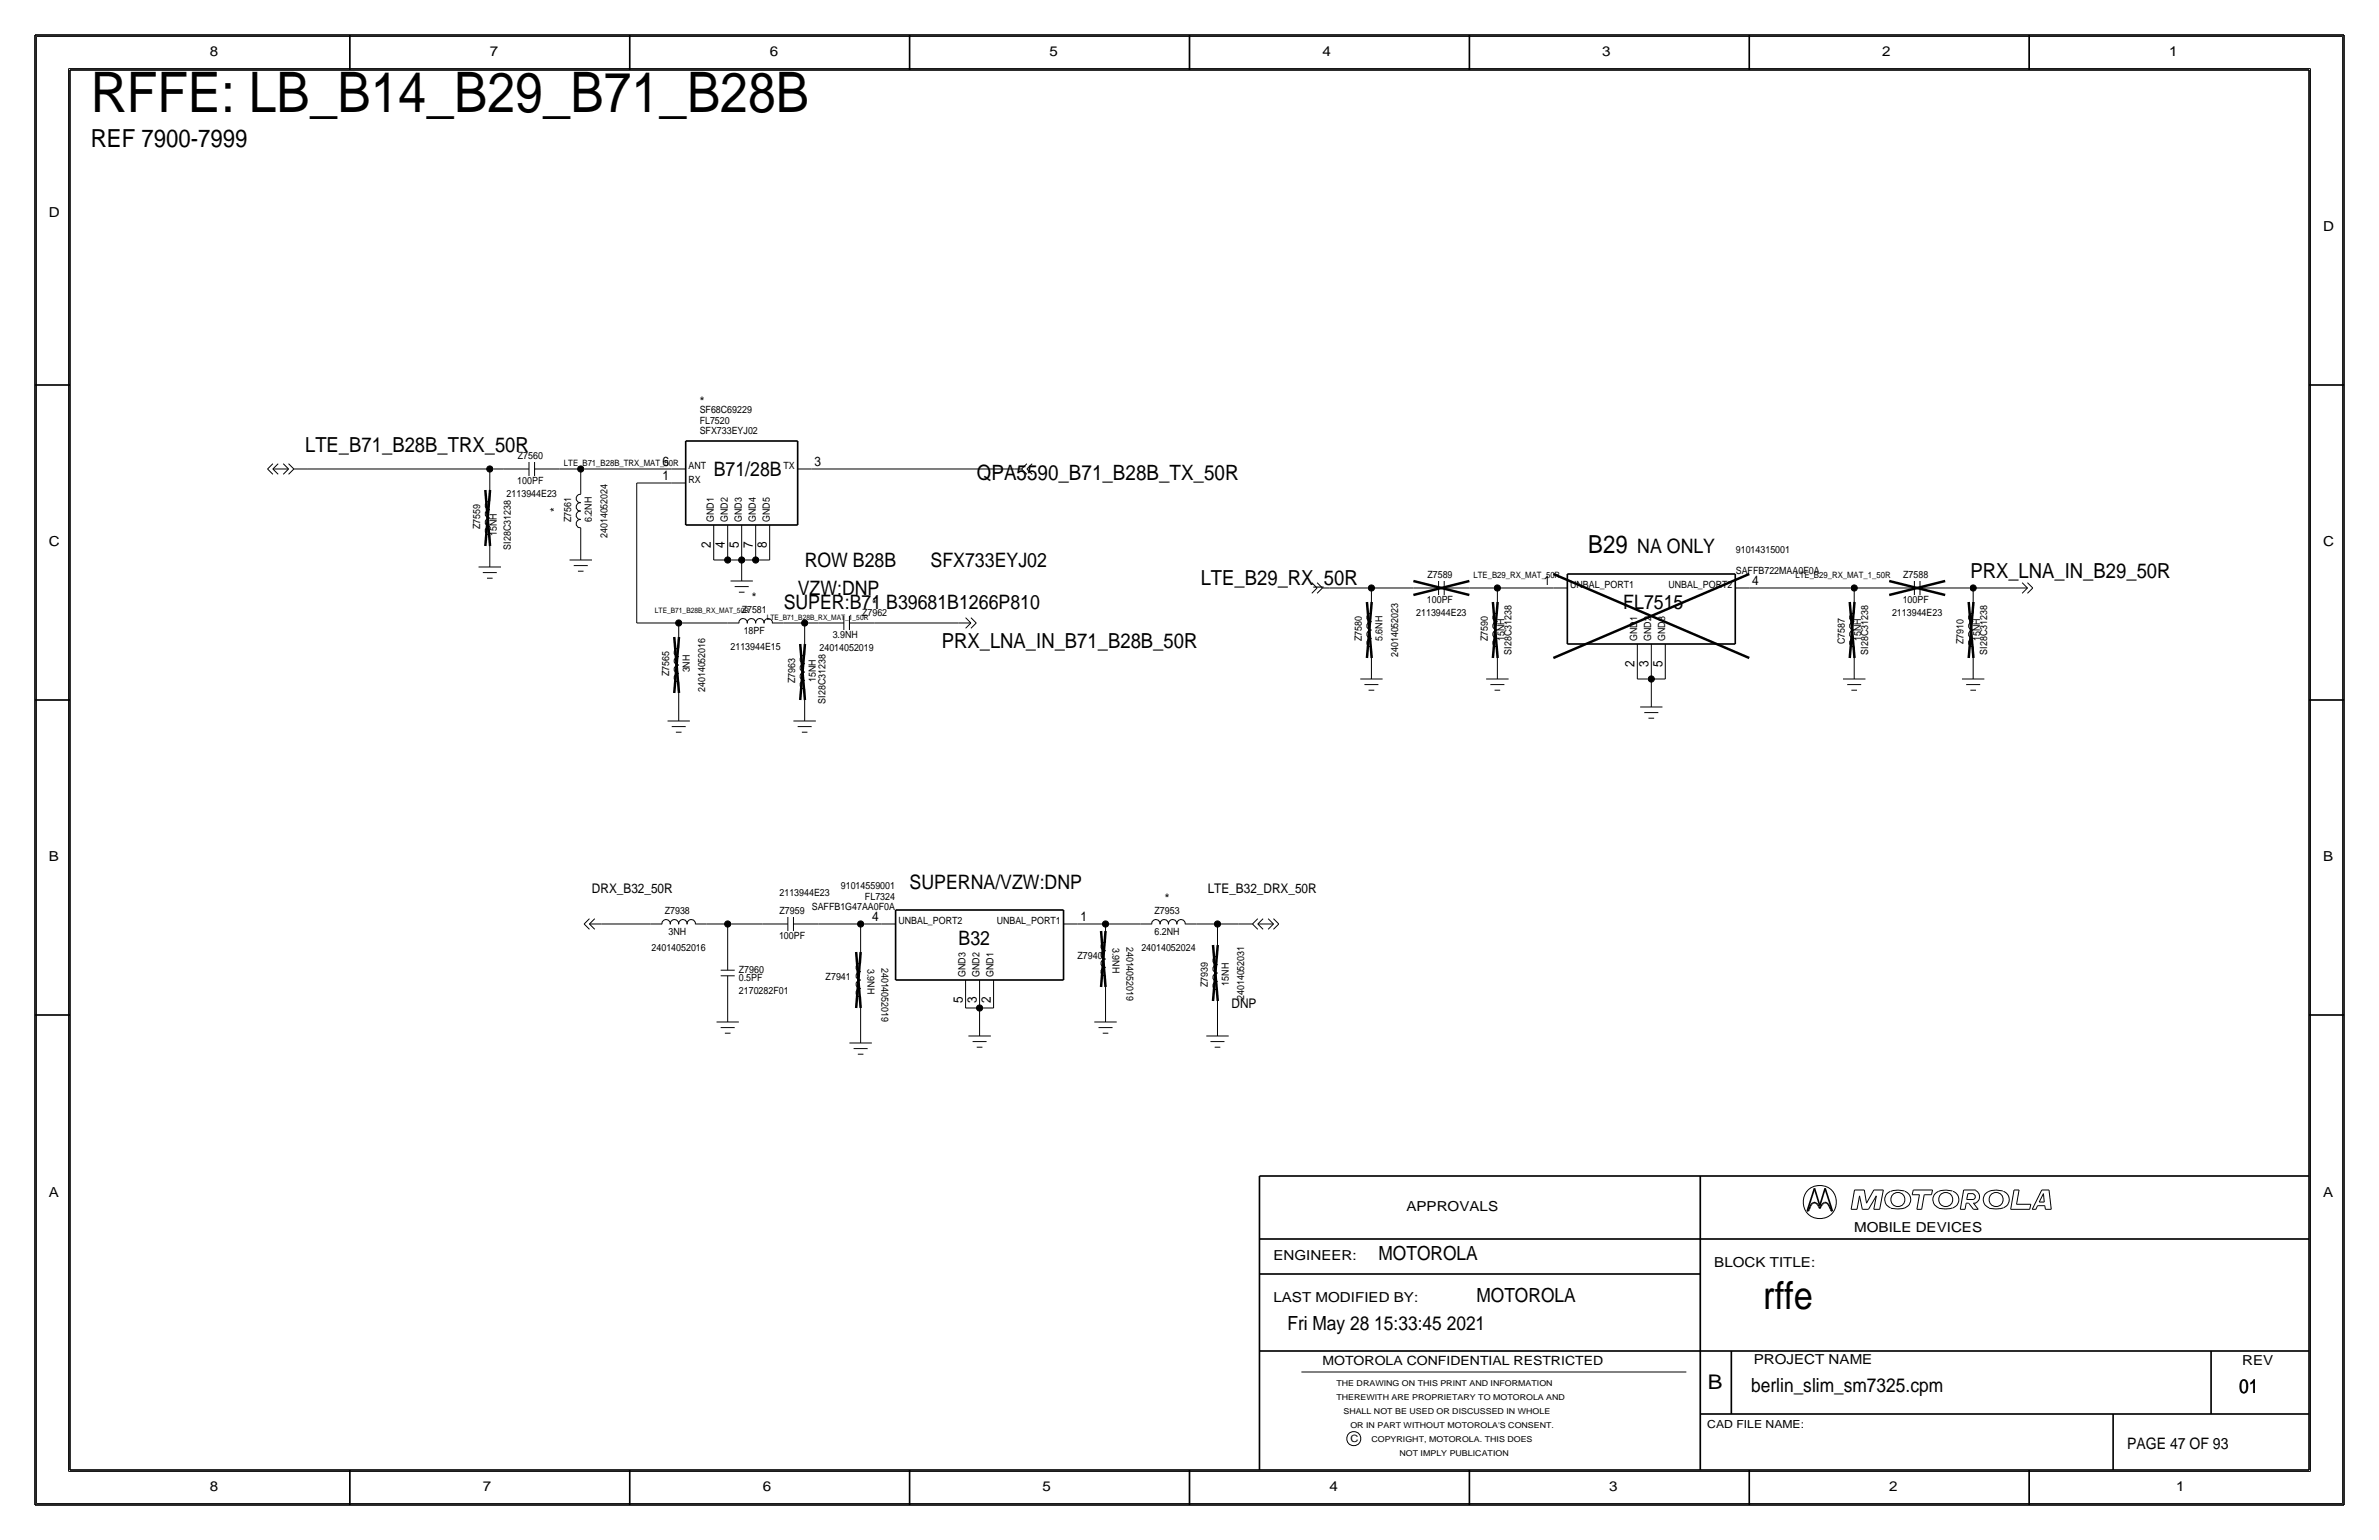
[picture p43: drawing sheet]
<svg xmlns="http://www.w3.org/2000/svg" width="432mm" height="279mm" viewBox="0 0 432 279" stroke-linecap="round" stroke-linejoin="round" font-family="sans-serif">
<defs><g id="words">
<text font-size="10.1" x="16.5" y="20.3">RFFE: LB_B14_B29_B71_B28B</text>
<text font-size="7" x="320" y="237.5">rffe</text>
<g font-size="4.5">
<text x="16.5" y="26.7">REF 7900-7999</text>
<text x="288.3" y="100.3">B29</text>
</g>
<g font-size="3.8">
<text x="55.4" y="82">LTE_B71_B28B_TRX_50R</text>
<text x="177.3" y="87.1">QPA5590_B71_B28B_TX_50R</text>
<text x="217.9" y="106.2">LTE_B29_RX_50R</text>
<text x="357.6" y="104.9">PRX_LNA_IN_B29_50R</text>
<text x="170.9" y="117.6">PRX_LNA_IN_B71_B28B_50R</text>
</g>
<text font-size="3.7" x="310" y="252.1">B</text>
<g font-size="3.6">
<text x="129.5" y="86.4">B71/28B</text>
<text x="297.2" y="100.3">NA ONLY</text>
<text x="144.8" y="107.9">VZW:DNP</text>
<text x="146.1" y="102.9">ROW B28B</text>
<text x="168.9" y="102.9">SFX733EYJ02</text>
<text x="142.2" y="110.5">SUPER:B71 B39681B1266P810</text>
<text x="294.6" y="110.5">FL7515</text>
<text x="165.1" y="161.3">SUPERNA/VZW:DNP</text>
<text x="174" y="171.4">B32</text>
</g>
<g font-size="3.5">
<text x="250.2" y="228.6">MOTOROLA</text>
<text x="268" y="236.2">MOTOROLA</text>
<text x="233.7" y="241.3">Fri May 28 15:33:45 2021</text>
<text x="317.9" y="252.6">berlin_slim_sm7325.cpm</text>
<text x="406.4" y="252.7">01</text>
</g>
<text font-size="2.9" x="386.1" y="262.9">PAGE 47 OF 93</text>
<g font-size="2.5">
<text x="38.1" y="10.2">8</text>
<text x="88.9" y="10.2">7</text>
<text x="139.7" y="10.2">6</text>
<text x="190.5" y="10.2">5</text>
<text x="240" y="10.2">4</text>
<text x="290.8" y="10.2">3</text>
<text x="341.6" y="10.2">2</text>
<text x="393.7" y="10.2">1</text>
<text x="8.9" y="39.4">D</text>
<text x="421.6" y="41.9">D</text>
<text x="8.9" y="99.1">C</text>
<text x="421.6" y="99.1">C</text>
<text x="8.9" y="156.2">B</text>
<text x="421.6" y="156.2">B</text>
<text x="8.9" y="217.2">A</text>
<text x="255.3" y="219.7">APPROVALS</text>
<text x="421.6" y="217.2">A</text>
<text x="336.5" y="223.5">MOBILE DEVICES</text>
<text x="231.1" y="228.6">ENGINEER:</text>
<text x="311.1" y="229.9">BLOCK TITLE:</text>
<text x="231.1" y="236.2">LAST MODIFIED BY:</text>
<text x="318.3" y="247.5">PROJECT NAME</text>
<text x="407" y="247.6">REV</text>
<text x="38.1" y="270.5">8</text>
<text x="87.6" y="270.5">7</text>
<text x="138.4" y="270.5">6</text>
<text x="189.2" y="270.5">5</text>
<text x="241.3" y="270.5">4</text>
<text x="292.1" y="270.5">3</text>
<text x="342.9" y="270.5">2</text>
<text x="395" y="270.5">1</text>
</g>
<g font-size="2.4">
<text x="127" y="73.7">*</text>
<text x="120.2" y="87.1">1</text>
<text x="120.2" y="84.6">6</text>
<text x="147.8" y="84.6">3</text>
<text x="101.6" y="92.9" transform="rotate(-90 101.6 92.9)">*</text>
<text x="129" y="99.5" transform="rotate(-90 129 99.5)">2</text>
<text x="131.6" y="99.5" transform="rotate(-90 131.6 99.5)">4</text>
<text x="134.1" y="99.5" transform="rotate(-90 134.1 99.5)">5</text>
<text x="136.7" y="99.5" transform="rotate(-90 136.7 99.5)">7</text>
<text x="139.2" y="99.5" transform="rotate(-90 139.2 99.5)">8</text>
<text x="280.2" y="106.2">1</text>
<text x="318" y="106.2">4</text>
<text x="136.5" y="109.2">*</text>
<text x="158.3" y="110.5">*</text>
<text x="296.7" y="121.1" transform="rotate(-90 296.7 121.1)">2</text>
<text x="299.2" y="121.1" transform="rotate(-90 299.2 121.1)">3</text>
<text x="301.8" y="121.1" transform="rotate(-90 301.8 121.1)">5</text>
<text x="107.4" y="162.1">DRX_B32_50R</text>
<text x="158.3" y="167.1">4</text>
<text x="196.1" y="167.1">1</text>
<text x="211.4" y="163.8">*</text>
<text x="219.2" y="162.1">LTE_B32_DRX_50R</text>
<text x="174.8" y="182" transform="rotate(-90 174.8 182)">5</text>
<text x="177.3" y="182" transform="rotate(-90 177.3 182)">3</text>
<text x="179.8" y="182" transform="rotate(-90 179.8 182)">2</text>
<text x="223.5" y="182.9">DNP</text>
</g>
<text font-size="2.3" x="240" y="247.6">MOTOROLA CONFIDENTIAL RESTRICTED</text>
<text font-size="2" x="309.9" y="259.1">CAD FILE NAME:</text>
<g font-size="1.8">
<text x="127" y="74.9">SF68C69229</text>
<text x="127" y="76.9">FL7520</text>
<text x="94" y="83.3">Z7560</text>
<text x="127" y="78.7">SFX733EYJ02</text>
<text x="93.9" y="87.9">100PF</text>
<text x="125" y="87.6">RX</text>
<text x="125" y="85.1">ANT</text>
<text x="142.2" y="85.1">TX</text>
<text x="92" y="90.2">2113944E23</text>
<text x="103.7" y="94.7" transform="rotate(-90 103.7 94.7)">Z7561</text>
<text x="107.4" y="94.7" transform="rotate(-90 107.4 94.7)">6.2NH</text>
<text x="129.5" y="94.7" transform="rotate(-90 129.5 94.7)">GND1</text>
<text x="132.1" y="94.7" transform="rotate(-90 132.1 94.7)">GND2</text>
<text x="134.6" y="94.7" transform="rotate(-90 134.6 94.7)">GND3</text>
<text x="137.2" y="94.7" transform="rotate(-90 137.2 94.7)">GND4</text>
<text x="139.7" y="94.7" transform="rotate(-90 139.7 94.7)">GND5</text>
<text x="87.2" y="96" transform="rotate(-90 87.2 96)">Z7559</text>
<text x="90.2" y="97.3" transform="rotate(-90 90.2 97.3)">15NH</text>
<text x="92.7" y="99.7" transform="rotate(-90 92.7 99.7)">SI28C31238</text>
<text x="110.2" y="97.6" transform="rotate(-90 110.2 97.6)">24014052024</text>
<text x="315.1" y="100.3">91014315001</text>
<text x="259.1" y="104.9">Z7589</text>
<text x="285" y="106.7">UNBAL_PORT1</text>
<text x="302.8" y="106.7">UNBAL_PORT2</text>
<text x="315.1" y="104.1">SAFFB722MAA0F0A</text>
<text x="345.4" y="104.9">Z7588</text>
<text x="134.6" y="111.3">Z7581</text>
<text x="156.5" y="111.8">Z7962</text>
<text x="257.1" y="111.8">2113944E23</text>
<text x="259" y="109.5">100PF</text>
<text x="343.4" y="111.8">2113944E23</text>
<text x="345.4" y="109.5">100PF</text>
<text x="132.6" y="117.9">2113944E15</text>
<text x="135" y="115.1">18PF</text>
<text x="148.7" y="118.1">24014052019</text>
<text x="151.1" y="115.8">3.9NH</text>
<text x="247.2" y="116.3" transform="rotate(-90 247.2 116.3)">Z7580</text>
<text x="251" y="116.3" transform="rotate(-90 251 116.3)">5.6NH</text>
<text x="253.7" y="119.2" transform="rotate(-90 253.7 119.2)">24014052023</text>
<text x="270.1" y="116.3" transform="rotate(-90 270.1 116.3)">Z7590</text>
<text x="273" y="116.4" transform="rotate(-90 273 116.4)">15NH</text>
<text x="274.3" y="118.8" transform="rotate(-90 274.3 118.8)">SI28C31238</text>
<text x="297.2" y="116.3" transform="rotate(-90 297.2 116.3)">GND1</text>
<text x="299.7" y="116.3" transform="rotate(-90 299.7 116.3)">GND2</text>
<text x="302.3" y="116.3" transform="rotate(-90 302.3 116.3)">GND3</text>
<text x="334.8" y="116.9" transform="rotate(-90 334.8 116.9)">C7587</text>
<text x="337.8" y="116.4" transform="rotate(-90 337.8 116.4)">15NH</text>
<text x="339.1" y="118.8" transform="rotate(-90 339.1 118.8)">SI28C31238</text>
<text x="356.4" y="116.8" transform="rotate(-90 356.4 116.8)">Z7910</text>
<text x="359.4" y="116.4" transform="rotate(-90 359.4 116.4)">15NH</text>
<text x="360.7" y="118.8" transform="rotate(-90 360.7 118.8)">SI28C31238</text>
<text x="121.5" y="122.7" transform="rotate(-90 121.5 122.7)">Z7565</text>
<text x="125.2" y="122" transform="rotate(-90 125.2 122)">3NH</text>
<text x="128" y="125.6" transform="rotate(-90 128 125.6)">24014052016</text>
<text x="144.3" y="123.9" transform="rotate(-90 144.3 123.9)">Z7963</text>
<text x="148.1" y="123.7" transform="rotate(-90 148.1 123.7)">15NH</text>
<text x="149.9" y="127.7" transform="rotate(-90 149.9 127.7)">SI28C31238</text>
<text x="152.6" y="161.3">91014559001</text>
<text x="120.7" y="165.9">Z7938</text>
<text x="141.5" y="165.9">Z7959</text>
<text x="141.5" y="162.6">2113944E23</text>
<text x="147.3" y="165.1">SAFFB1G47AA0F0A</text>
<text x="157" y="163.3">FL7324</text>
<text x="163.1" y="167.6">UNBAL_PORT2</text>
<text x="180.9" y="167.6">UNBAL_PORT1</text>
<text x="209.6" y="165.9">Z7953</text>
<text x="118.3" y="172.5">24014052016</text>
<text x="121.3" y="169.7">3NH</text>
<text x="141.4" y="170.4">100PF</text>
<text x="195.6" y="174">Z7940</text>
<text x="201.9" y="172" transform="rotate(90 201.9 172)">3.9NH</text>
<text x="204.5" y="171.8" transform="rotate(90 204.5 171.8)">24014052019</text>
<text x="207.2" y="172.5">24014052024</text>
<text x="209.6" y="169.7">6.2NH</text>
<text x="134.1" y="178.1">0.5PF</text>
<text x="134.1" y="176.5">Z7960</text>
<text x="149.9" y="177.8">Z7941</text>
<text x="157.5" y="175.8" transform="rotate(90 157.5 175.8)">3.9NH</text>
<text x="160" y="175.6" transform="rotate(90 160 175.6)">24014052019</text>
<text x="175.3" y="177.3" transform="rotate(-90 175.3 177.3)">GND3</text>
<text x="177.8" y="177.3" transform="rotate(-90 177.8 177.3)">GND2</text>
<text x="180.3" y="177.3" transform="rotate(-90 180.3 177.3)">GND1</text>
<text x="219.3" y="179.1" transform="rotate(-90 219.3 179.1)">Z7939</text>
<text x="223" y="178.8" transform="rotate(-90 223 178.8)">15NH</text>
<text x="134.1" y="180.3">2170282F01</text>
<text x="225.8" y="181.5" transform="rotate(-90 225.8 181.5)">24014052031</text>
<text x="245.1" y="261.6">C</text>
</g>
<g font-size="1.6">
<text x="102.4" y="84.6">LTE_B71_B28B_TRX_MAT_50R</text>
<text x="267.5" y="104.9">LTE_B29_RX_MAT_50R</text>
<text x="325.9" y="104.9">LTE_B29_RX_MAT_1_50R</text>
</g>
<g font-size="1.5">
<text x="242.6" y="251.5">THE DRAWING ON THIS PRINT AND INFORMATION</text>
<text x="242.6" y="254">THEREWITH ARE PROPRIETARY TO MOTOROLA AND</text>
<text x="243.8" y="256.5">SHALL NOT BE USED OR DISCUSSED IN WHOLE</text>
<text x="245.1" y="259.1">OR IN PART WITHOUT MOTOROLA'S CONSENT.</text>
<text x="248.9" y="261.6">COPYRIGHT, MOTOROLA. THIS DOES</text>
<text x="254" y="264.2">NOT IMPLY PUBLICATION</text>
</g>
<g font-size="1.4">
<text x="118.9" y="111.3">LTE_B71_B28B_RX_MAT_50R</text>
<text x="139.2" y="112.5">LTE_B71_B28B_RX_MAT_1_50R</text>
</g>
</g></defs>
<g fill="none" stroke="#000" stroke-width=".18">
<path d="M6.6 6.6h418.6zM6.6 6.6v266.2zM12.4 12.4v254.6zM12.4 12.4h407zM419.4 12.4v254.6zM425.2 6.6v266.2zM48.6 85.1l.9 1zM48.6 85.1l.9-1zM49.5 85.1l1-1zM49.5 85.1l1 1zM49.5 85.1h2.9zM51.4 86.1l1-1z"/>
<path d="M51.4 84.1l1 1zM52.4 84.1l.9 1zM52.4 86.1l.9-1zM53.3 85.1h2.6zM55.9 85.1h33zM88.9 99.1v1.2zM88.9 85.1v3.8zM88.9 97v2.1zM88.9 88.9v2zM88.9 92.5a.74 .74 0 0 0-.8 .7 .74 .74 0 0 0 .8 .8M88.9 95.6a.74 .74 0 0 0-.8 .7 .74 .74 0 0 0 .8 .7M88.9 94a.74 .74 0 0 0-.8 .8 .74 .74 0 0 0 .8 .7"/>
<path d="M88.9 91a.74 .74 0 0 0-.8 .7 .74 .74 0 0 0 .8 .8M88.9 85.1h2.5zM91.4 85.1h4.6zM96 83.8v2.6zM97 85.1h4.6zM97 83.8v2.6zM101.6 85.1h3.8zM105.4 97.8v1.3zM105.4 85.1h16.5zM105.4 85.1v2.5zM105.4 95.8v2zM105.4 87.6v2.1z"/>
<path d="M105.4 99.1v2.5zM105.4 91.2a.74 .74 0 0 0-.8 .8 .74 .74 0 0 0 .8 .7M105.4 94.3a.74 .74 0 0 0-.8 .7 .74 .74 0 0 0 .8 .8M105.4 92.8a.74 .74 0 0 0-.8 .7 .74 .74 0 0 0 .8 .7M105.4 89.7a.74 .74 0 0 0-.8 .7 .74 .74 0 0 0 .8 .8M115.6 87.6h6.3zM115.6 87.6v25.4zM121.9 87.6h2.6zM121.9 85.1h2.6zM129.5 97.8v3.8zM129.5 95.3v2.5zM132.1 97.8v3.8z"/>
<path d="M132.1 95.3v2.5zM134.6 97.8v3.8zM134.6 95.3v2.5zM137.2 97.8v3.8zM137.2 95.3v2.5zM139.7 97.8v3.8zM139.7 95.3v2.5zM144.8 85.1h2.5zM147.3 85.1h36.8zM184.1 85.1h1.3zM185.4 85.1l1 1zM186.4 85.1l1 1z"/>
<path d="M186.4 84.1l-1 1zM187.4 84.1l-1 1zM86.9 102.9h4zM87.6 103.9h2.6zM88.4 104.9h1zM88.9 100.3v2.6zM103.4 101.6h4zM104.1 102.6h2.6zM104.9 103.6h1zM115.6 113h7.6zM123.2 113h8.9zM123.2 113v2.6z"/>
<path d="M123.2 115.6v2zM123.2 119.2a.74 .74 0 0 0-.8 .7 .74 .74 0 0 0 .8 .8M123.2 117.7a.74 .74 0 0 0-.8 .7 .74 .74 0 0 0 .8 .7M129.5 101.6h2.6zM132.1 113h2zM132.1 101.6h2.5zM132.6 105.4h4.1zM133.4 106.4h2.5zM134.1 113.1a.75 .75 0 0 1 .7-.9 .75 .75 0 0 1 .8 .9M134.1 107.4h1zM134.6 101.6h2.6zM134.6 101.6v1.3z"/>
<path d="M134.6 102.9v2.5zM135.6 113.1a.75 .75 0 0 1 .8-.9 .75 .75 0 0 1 .7 .9M137.2 101.6h2.5zM137.2 113.1a.75 .75 0 0 1 .7-.9 .75 .75 0 0 1 .7 .9M138.7 113.1a.75 .75 0 0 1 .7-.9 .75 .75 0 0 1 .8 .9M140.2 113h2zM142.2 113h3.9zM146 113h2.6zM146 113v3.8zM146 116.8v2.1zM146 118.9a.74 .74 0 0 0-.8 .8 .74 .74 0 0 0 .8 .7M148.6 113h4.6z"/>
<path d="M153.2 111.8v2.5zM154.2 113h4.5zM154.2 111.8v2.5zM158.7 113h15.3zM174 113h2.2zM175.3 114l.9-1zM175.3 112.1l.9 .9zM176.2 112.1l1 .9zM176.2 114l1-1zM238.1 105.7l1 1zM239.1 106.7l-1 .9zM239.1 105.7l.9 1z"/>
<path d="M240 106.7l-.9 .9zM240 106.7h1.3zM241.3 106.7h7.6zM248.9 119.4v1.3zM248.9 106.7h7.6zM248.9 106.7v2.5zM248.9 117.3v2.1zM248.9 109.2v2.1zM248.9 112.8a.74 .74 0 0 0-.8 .8 .74 .74 0 0 0 .8 .7M248.9 115.9a.74 .74 0 0 0-.8 .7 .74 .74 0 0 0 .8 .7M248.9 114.4a.74 .74 0 0 0-.8 .7 .74 .74 0 0 0 .8 .7M248.9 111.3a.74 .74 0 0 0-.8 .7 .74 .74 0 0 0 .8 .8"/>
<path d="M256.5 106.7h4.6zM261.1 105.4v2.5zM262.1 105.4v2.5zM262.1 106.7h4.6zM266.7 106.7h5.1zM271.8 119.4v1.2zM271.8 106.7h10.1zM271.8 106.7v2.5zM271.8 117.3v2.1zM271.8 109.2v2.1zM271.8 112.8a.74 .74 0 0 0-.9 .8 .74 .74 0 0 0 .9 .7M271.8 115.9a.74 .74 0 0 0-.9 .7 .74 .74 0 0 0 .9 .7"/>
<path d="M271.8 114.4a.74 .74 0 0 0-.9 .7 .74 .74 0 0 0 .9 .7M271.8 111.3a.74 .74 0 0 0-.9 .7 .74 .74 0 0 0 .9 .8M281.9 106.7h2.6zM297.2 119.4v3.8zM297.2 116.8v2.6zM299.7 119.4v3.8zM299.7 116.8v2.6zM302.3 119.4v3.8zM302.3 116.8v2.6zM315 106.7h2.5zM317.5 106.7h19zM336.5 119.4v1.2z"/>
<path d="M336.5 106.7h6.4zM336.5 106.7v2.5zM336.5 109.2v2.1zM336.5 117.3v2.1zM336.5 114.4a.74 .74 0 0 0-.8 .7 .74 .74 0 0 0 .8 .7M336.5 111.3a.74 .74 0 0 0-.8 .7 .74 .74 0 0 0 .8 .8M336.5 112.8a.74 .74 0 0 0-.8 .8 .74 .74 0 0 0 .8 .7M336.5 115.9a.74 .74 0 0 0-.8 .7 .74 .74 0 0 0 .8 .7M342.9 106.7h4.6zM347.5 105.4v2.5zM348.5 106.7h4.6zM348.5 105.4v2.5z"/>
<path d="M353.1 106.7h5zM358.1 119.4v1.2zM358.1 106.7h7.7zM358.1 106.7v2.5zM358.1 109.2v2.1zM358.1 117.3v2.1zM358.1 114.4a.74 .74 0 0 0-.8 .7 .74 .74 0 0 0 .8 .7M358.1 111.3a.74 .74 0 0 0-.8 .7 .74 .74 0 0 0 .8 .8M358.1 112.8a.74 .74 0 0 0-.8 .8 .74 .74 0 0 0 .8 .7M358.1 115.9a.74 .74 0 0 0-.8 .7 .74 .74 0 0 0 .8 .7M365.8 106.7h2.2zM367 105.7l1 1z"/>
<path d="M367 107.6l1-.9zM368 105.7l1 1zM368 107.6l1-.9zM121.2 130.8h4zM121.9 131.8h2.6zM122.7 132.8h1zM123.2 125.7v2.6zM123.2 128.3v2.5zM123.2 123.7v2zM123.2 122.2a.74 .74 0 0 0-.8 .8 .74 .74 0 0 0 .8 .7M123.2 120.7a.74 .74 0 0 0-.8 .7 .74 .74 0 0 0 .8 .8M144 130.8h4.1z"/>
<path d="M144.8 131.8h2.5zM145.5 132.8h1.1zM146 127v1.3zM146 128.3v2.5zM146 125v2zM146 120.4a.74 .74 0 0 0-.8 .8 .74 .74 0 0 0 .8 .7M146 123.5a.74 .74 0 0 0-.8 .7 .74 .74 0 0 0 .8 .8M146 122a.74 .74 0 0 0-.8 .7 .74 .74 0 0 0 .8 .7M246.9 123.2h4.1zM247.7 124.2h2.5zM248.4 125.2h1zM248.9 120.7v2.5z"/>
<path d="M269.7 123.2h4.1zM270.5 124.2h2.5zM271.3 125.2h1zM271.8 120.7v2.5zM297.2 123.2h2.5zM297.7 128.3h4.1zM298.5 129.3h2.5zM299.2 130.3h1zM299.7 123.2v2.5zM299.7 125.7v2.6zM299.7 123.2h2.6zM334.5 123.2h4.1z"/>
<path d="M335.3 124.2h2.5zM336 125.2h1.1zM336.5 120.7v2.5zM356.1 123.2h4.1zM356.9 124.2h2.5zM357.6 125.2h1zM358.1 120.7v2.5zM106 167.6l1 1zM106 167.6l1-.9zM107 167.6l.9 1zM107 167.6h2.2zM107 167.6l1-.9z"/>
<path d="M109.2 167.6h8.9zM118.1 167.6h2zM120.1 167.7a.75 .75 0 0 1 .8-.9 .75 .75 0 0 1 .7 .9M121.7 167.7a.75 .75 0 0 1 .7-.9 .75 .75 0 0 1 .7 .9M123.2 167.7a.75 .75 0 0 1 .7-.9 .75 .75 0 0 1 .8 .9M124.7 167.7a.75 .75 0 0 1 .8-.9 .75 .75 0 0 1 .7 .9M126.2 167.6h2.1zM128.3 167.6h3.8zM130.8 177h2.5zM130.8 176h2.5zM132.1 167.6h6.3zM132.1 167.6v3.8z"/>
<path d="M132.1 177v4.6zM132.1 171.4v4.6zM138.4 167.6h4.6zM143 166.4v2.5zM144 167.6h4.6zM144 166.4v2.5zM148.6 167.6h7.6zM156.2 167.6h3.8zM156.2 167.6v5.1zM156.2 172.7v2.1zM156.2 174.8a.74 .74 0 0 0-.8 .7 .74 .74 0 0 0 .8 .8M156.2 177.9a.74 .74 0 0 0-.8 .7 .74 .74 0 0 0 .8 .7"/>
<path d="M156.2 179.4a.74 .74 0 0 0-.8 .7 .74 .74 0 0 0 .8 .7M156.2 176.3a.74 .74 0 0 0-.8 .8 .74 .74 0 0 0 .8 .7M160 167.6h2.6zM175.3 177.8v2.5zM177.8 177.8v2.5zM180.3 177.8v2.5zM193 167.6h2.6zM195.6 167.6h5.1zM200.7 179.1v3.8zM200.7 167.6h6.3zM200.7 167.6v1.3zM200.7 177v2.1z"/>
<path d="M200.7 168.9v2zM200.7 171a.74 .74 0 0 0-.9 .7 .74 .74 0 0 0 .9 .8M200.7 174a.74 .74 0 0 0-.9 .8 .74 .74 0 0 0 .9 .7M200.7 175.6a.74 .74 0 0 0-.9 .7 .74 .74 0 0 0 .9 .7M200.7 172.5a.74 .74 0 0 0-.9 .8 .74 .74 0 0 0 .9 .7M207 167.6h2zM209 167.7a.75 .75 0 0 1 .8-.9 .75 .75 0 0 1 .7 .9M210.6 167.7a.75 .75 0 0 1 .7-.9 .75 .75 0 0 1 .7 .9M212.1 167.7a.75 .75 0 0 1 .7-.9 .75 .75 0 0 1 .8 .9M213.6 167.7a.75 .75 0 0 1 .8-.9 .75 .75 0 0 1 .7 .9M215.1 167.6h2.1zM217.2 167.6h3.8z"/>
<path d="M221 167.6h3.8zM221 167.6v3.8zM221 171.4v2.1zM221 179.6v2zM221 176.6a.74 .74 0 0 0-.9 .7 .74 .74 0 0 0 .9 .8M221 173.5a.74 .74 0 0 0-.9 .8 .74 .74 0 0 0 .9 .7M221 175.1a.74 .74 0 0 0-.9 .7 .74 .74 0 0 0 .9 .7M221 178.1a.74 .74 0 0 0-.9 .7 .74 .74 0 0 0 .9 .8M224.8 167.6h2.5zM227.3 167.6l1 1zM227.3 167.6l1-.9zM228.3 167.6l1-.9z"/>
<path d="M228.3 167.6h2.8zM228.3 167.6l1 1zM230.2 168.6l.9-1zM230.2 166.7l.9 .9zM231.1 166.7l1 .9zM231.1 168.6l1-1zM130 185.4h4.1zM130.8 186.4h2.5zM131.6 187.5h1zM132.1 181.6v1.3zM132.1 182.9v2.5zM154.2 189.2h4z"/>
<path d="M154.9 190.2h2.6zM155.7 191.3h1zM156.2 182.9v3.8zM156.2 186.7v2.5zM156.2 180.8v2.1zM175.3 180.3v2.6zM175.3 182.9h2.5zM175.8 188h4zM176.5 189h2.6zM177.3 190h1zM177.8 182.9h2.5zM177.8 180.3v2.6z"/>
<path d="M177.8 182.9v2.5zM177.8 185.4v2.6zM180.3 180.3v2.6zM198.6 185.4h4.1zM199.4 186.4h2.5zM200.2 187.5h1zM200.7 182.9v2.5zM218.9 188h4.1zM219.7 189h2.5zM220.5 190h1zM221 181.6v3.8zM221 185.4v2.6z"/>
<path d="M336 219.4h1.1zM336.6 215.9h1.8zM336.6 215.9l-.6 3.5zM337.5 217l-.4 2.4zM337.5 217l.5 2.4zM338 219.4h1.1zM338.4 215.9l.4 2.4zM340.1 219.4h1.1zM340.1 215.9h1.7zM340.1 215.9l-1.3 2.4zM340.6 217l-1.5 2.4zM340.6 217l-.5 2.4z"/>
<path d="M341.8 215.9l-.6 3.5zM343.1 216.2a1.6 1.6 0 0 0-1 1.5 1.6 1.6 0 0 0 1.1 1.5M345.7 216.1h-.2a4 4 0 0 0-2.3 .1M345.7 216.2a1.59 1.59 0 0 1 1.1 1.5 1.59 1.59 0 0 1-1.1 1.5 5.1 5.1 0 0 1-2.5 0M347.1 216.8h1.3zM347.3 215.9l-.2 .9zM347.3 215.9h3.5zM347.9 219.4h.9zM348.4 216.8l-.5 2.6zM349.2 216.8l-.4 2.6zM349.2 216.8h1.4zM350.8 215.9l-.2 .9z"/>
<path d="M354.4 216.1a3.1 3.1 0 0 0-3.3 .7 1.62 1.62 0 0 0 .8 2.4M354.4 219.2a5.1 5.1 0 0 1-2.5 0M354.5 216.2a1.59 1.59 0 0 1 1 1.5 1.59 1.59 0 0 1-1 1.5M355.8 219.4h.9zM356.4 215.9l-.6 3.5zM356.4 215.9h2.2zM356.9 218.3l-.2 1.1zM356.9 218.3h.4zM357 217.6h1.2zM357.2 216.6l-.2 1zM357.2 216.6h1zM357.3 218.3l.9 1.1z"/>
<path d="M358.1 216.7a.5 .5 0 0 1 .4 .4 .5 .5 0 0 1-.4 .5M358.2 219.4h.9zM358.2 218.3l.9 1.1zM358.2 218.3h.4zM358.5 216a1.24 1.24 0 0 1 .8 1.1 1.24 1.24 0 0 1-.8 1.2M363.5 216.1a3.1 3.1 0 0 0-3.3 .7 1.62 1.62 0 0 0 .8 2.4M363.6 219.2a5.1 5.1 0 0 1-2.6 0M363.6 216.2a1.59 1.59 0 0 1 1.1 1.5 1.59 1.59 0 0 1-1.1 1.5M364.9 219.4h3.5zM365.6 215.9l-.7 3.5zM365.6 215.9h.9zM366 218.5h2.6z"/>
<path d="M366.5 215.9l-.5 2.6zM368.6 218.5l-.2 .9zM368.9 219.4h.6zM369.8 218.7h1.3zM369.8 218.7l-.3 .7zM370.1 218.1h.9zM370.6 215.9l-1.7 3.5zM370.6 215.9h1.3zM370.9 216.6l-.8 1.5zM370.9 216.6l.1 1.5zM371.1 218.7l.1 .7zM371.2 219.4h1.1z"/>
<path d="M371.9 215.9l.4 3.5zM236.2 248.9h69.9zM6.6 272.8h418.6zM12.4 267h407z"/>
<circle cx="330.3" cy="218.1" r="3"/>
<circle cx="344.5" cy="217.6" r="1.28"/>
<circle cx="353.2" cy="217.6" r="1.28"/>
<circle cx="362.3" cy="217.6" r="1.28"/>
<circle cx="245.7" cy="261" r="1.28"/>
</g>
<g fill="#000" stroke="#000" stroke-width=".18">
<circle cx="88.9" cy="85.1" r=".56"/>
<circle cx="105.4" cy="85.1" r=".56"/>
<circle cx="123.2" cy="113" r=".56"/>
<circle cx="132.1" cy="101.6" r=".56"/>
<circle cx="134.6" cy="101.6" r=".56"/>
<circle cx="137.2" cy="101.6" r=".56"/>
<circle cx="146" cy="113" r=".56"/>
<circle cx="248.9" cy="106.7" r=".56"/>
<circle cx="271.8" cy="106.7" r=".56"/>
<circle cx="336.5" cy="106.7" r=".56"/>
<circle cx="358.1" cy="106.7" r=".56"/>
<circle cx="299.7" cy="123.2" r=".56"/>
<circle cx="132.1" cy="167.6" r=".56"/>
<circle cx="156.2" cy="167.6" r=".56"/>
<circle cx="200.7" cy="167.6" r=".56"/>
<circle cx="221" cy="167.6" r=".56"/>
<circle cx="177.8" cy="182.9" r=".56"/>
</g>
<g fill="none" stroke="#000" stroke-width=".3">
<path d="M6.3 6.4v266.7zM6.4 6.4h419zM12.7 12.7h406.4zM12.7 12.7v254zM63.5 6.4v6.3zM114.3 6.4v6.3zM165.1 6.4v6.3zM215.9 6.3v6.4zM266.7 6.4v6.3zM317.5 6.4v6.3zM368.3 6.4v6.3zM419.1 12.7v254z"/>
<path d="M425.4 6.4v266.7zM6.3 69.8h6.4zM419.1 69.8h6.3zM124.5 80h20.3zM124.5 80v15.2zM124.5 95.2h20.3zM144.8 80v15.2zM284.5 104.1h30.5zM284.5 104.1v12.7zM284.5 116.8h30.5zM315 104.1v12.7zM6.3 127h6.4z"/>
<path d="M419.1 127h6.3zM162.6 165.1h30.4zM162.6 165.1v12.7zM162.6 177.8h30.4zM193 165.1v12.7zM6.3 184.1h6.4zM419.1 184.1h6.3zM228.6 213.4v53.3zM228.6 213.4h190.5zM308.6 213.4v53.3zM328 219.7h.2zM328.4 219.4l-.2 .3z"/>
<path d="M328.6 218.8l-.2 .6zM328.8 218.5l-.2 .3zM329 218.3l.2-.1zM329 218.3l-.2 .2zM329.2 218.2h.2zM329.3 215.6l-1.3 4.1zM329.3 215.6l1 3.1zM329.4 218.2l.2 .1zM329.6 218.3l.3 .2zM329.9 218.5l.2 .3zM330.1 218.8l.2 .5zM330.5 218.8l-.2 .5z"/>
<path d="M330.8 218.5l-.3 .3zM331 218.3l-.2 .2zM331 218.3l.2-.1zM331.2 218.2h.2zM331.3 215.6l1.3 4.1zM331.3 215.6l-1 3.1zM331.4 218.2l.2 .1zM331.6 218.3l.2 .2zM331.8 218.5l.2 .3zM332 218.8l.3 .6zM332.3 219.4l.1 .3zM332.4 219.7h.2z"/>
<path d="M228.6 231.1h80zM228.6 224.8h190.5zM228.6 245.1h190.5zM308.6 256.5h110.5zM314.2 245.1v11.4zM383.5 256.5v10.2zM401.3 245.1v11.4zM6.4 273h419zM12.7 266.7h406.4zM63.5 266.7v6.4zM114.3 266.7v6.4zM165.1 266.7v6.4z"/>
<path d="M215.9 266.7v6.3zM266.7 266.7v6.4zM317.5 266.7v6.4zM368.3 266.7v6.4z"/>
</g>
<g fill="none" stroke="#000" stroke-width=".45">
<path d="M88.1 88.9l.9 10.2zM89 88.9l-.9 10.2zM122.4 115.6l.8 10.1zM123.2 115.6l-.8 10.1zM145.2 116.8l.9 10.2zM146.1 116.8l-.9 10.2zM248.1 109.2l.9 10.2zM249 109.2l-.9 10.2zM256.5 107.9l10.2-2.5zM256.5 105.4l10.2 2.5zM271 109.2l.8 10.2zM271.8 109.2l-.8 10.2z"/>
<path d="M281.9 119.4l35.6-15.3zM281.9 104.1l35.6 15.3zM335.7 109.2l.9 10.2zM336.6 109.2l-.9 10.2zM342.9 107.9l10.2-2.5zM342.9 105.4l10.2 2.5zM357.3 109.2l.9 10.2zM358.2 109.2l-.9 10.2zM155.4 172.7l.8 10.2zM156.2 172.7l-.8 10.2zM199.8 168.9l.9 10.2zM200.7 168.9l-.9 10.2z"/>
<path d="M220.2 171.4l.8 10.2zM221 171.4l-.8 10.2z"/>
</g>
<use href="#words"/>
</svg>
